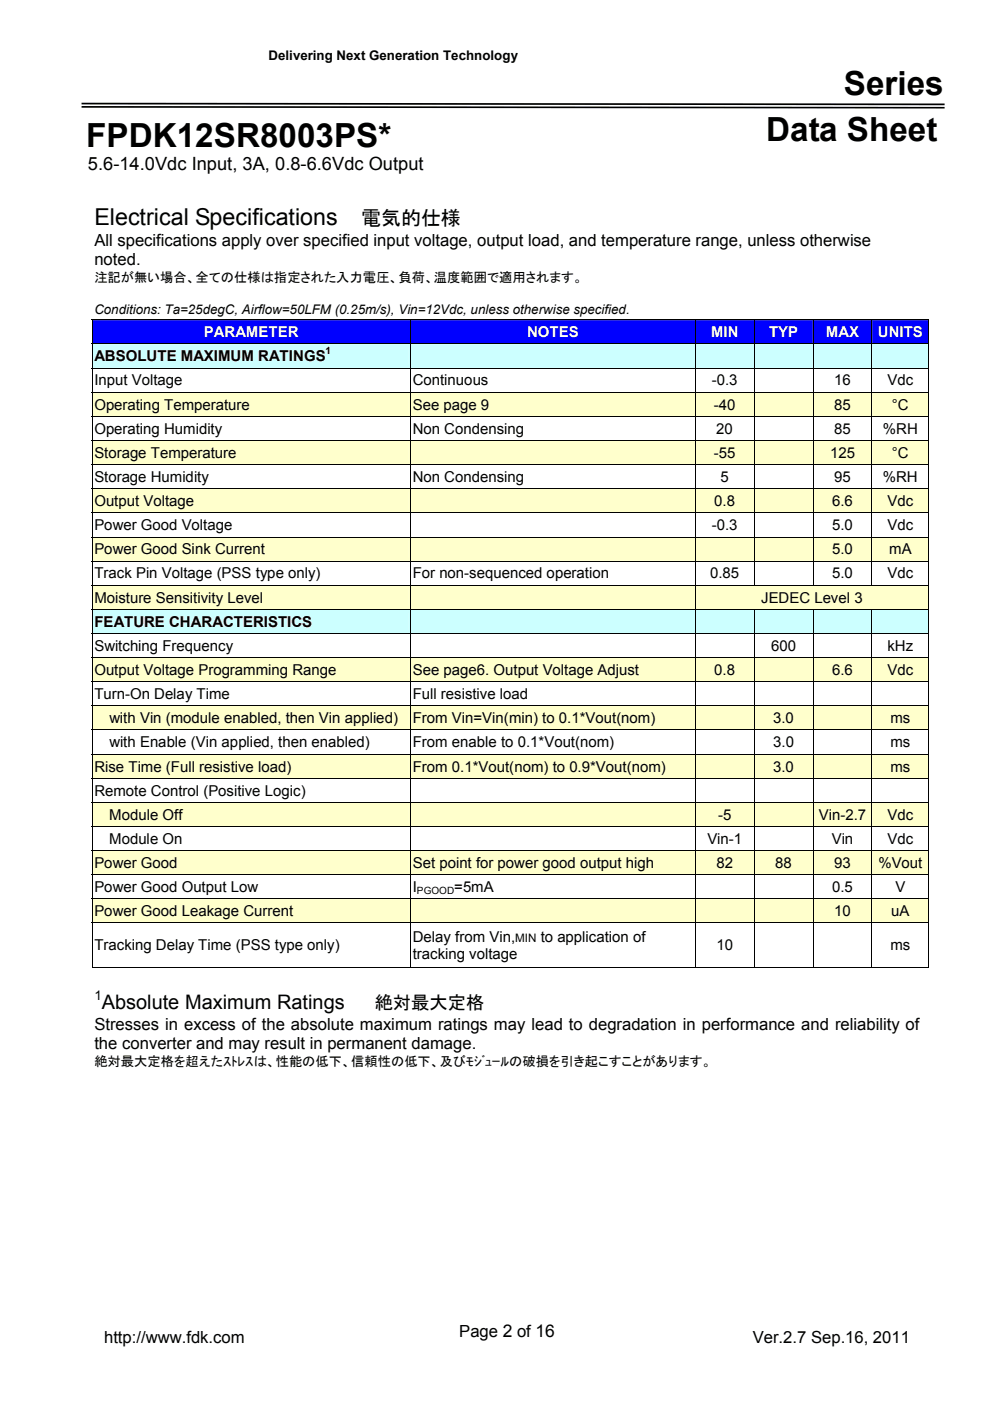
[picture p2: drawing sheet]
<svg xmlns="http://www.w3.org/2000/svg" width="210mm" height="297mm" viewBox="0 0 210 297" stroke-linecap="round" stroke-linejoin="round" font-family="sans-serif">
<defs><g id="words">
<g font-size="7">
<text x="178.9" y="20.1">Series</text>
<text x="162.5" y="29.9">Data Sheet</text>
<text x="18.3" y="31.2">FPDK12SR8003PS*</text>
</g>
<text font-size="4.9" x="20" y="47.6">Electrical Specifications</text>
<g font-size="4.2">
<text x="76.6" y="47.6">電気的仕様</text>
<text x="21.6" y="213.9">Absolute Maximum Ratings</text>
</g>
<g font-size="3.9">
<text x="18.6" y="36.1">5.6-14.0Vdc Input, 3A, 0.8-6.6Vdc Output</text>
<text x="79.4" y="213.9">絶対最大定格</text>
</g>
<g font-size="3.5">
<text x="20" y="52.1">All specifications apply over specified input voltage, output load, and temperature range, unless otherwise</text>
<text x="20" y="56.2">noted.</text>
<text x="20" y="218.3">Stresses in excess of the absolute maximum ratings may lead to degradation in performance and reliability of</text>
<text x="20" y="222.4">the converter and may result in permanent damage.</text>
<text x="22.1" y="284.7">http://www.fdk.com</text>
<text x="97.4" y="283.5">Page 2 of 16</text>
<text x="159.6" y="284.7">Ver.2.7 Sep.16, 2011</text>
</g>
<g font-size="3.2" fill="#fff">
<text x="43.2" y="71.5">PARAMETER</text>
<text x="111.8" y="71.5">NOTES</text>
<text x="150.7" y="71.5">MIN</text>
<text x="163" y="71.5">TYP</text>
<text x="175.1" y="71.5">MAX</text>
<text x="186.1" y="71.5">UNITS</text>
</g>
<g font-size="3.2">
<text x="20" y="76.6">ABSOLUTE MAXIMUM RATINGS</text>
<text x="20" y="81.7">Input Voltage</text>
<text x="87.5" y="81.7">Continuous</text>
<text x="150.9" y="81.7">-0.3</text>
<text x="176.9" y="81.7">16</text>
<text x="188.2" y="81.7">Vdc</text>
<text x="20" y="86.8">Operating Temperature</text>
<text x="87.5" y="86.8">See page 9</text>
<text x="151.4" y="86.8">-40</text>
<text x="176.9" y="86.8">85</text>
<text x="189.1" y="86.8">°C</text>
<text x="20" y="91.9">Operating Humidity</text>
<text x="87.5" y="91.9">Non Condensing</text>
<text x="151.9" y="91.9">20</text>
<text x="176.9" y="91.9">85</text>
<text x="187.2" y="91.9">%RH</text>
<text x="20" y="97.1">Storage Temperature</text>
<text x="151.4" y="97.1">-55</text>
<text x="176" y="97.1">125</text>
<text x="189.1" y="97.1">°C</text>
<text x="20" y="102.2">Storage Humidity</text>
<text x="20" y="107.3">Output Voltage</text>
<text x="87.5" y="102.2">Non Condensing</text>
<text x="151.4" y="107.3">0.8</text>
<text x="152.8" y="102.2">5</text>
<text x="176.4" y="107.3">6.6</text>
<text x="176.8" y="102.2">95</text>
<text x="187.2" y="102.2">%RH</text>
<text x="188.2" y="107.3">Vdc</text>
<text x="20" y="112.4">Power Good Voltage</text>
<text x="150.9" y="112.4">-0.3</text>
<text x="176.4" y="112.4">5.0</text>
<text x="188.2" y="112.4">Vdc</text>
<text x="20" y="117.5">Power Good Sink Current</text>
<text x="176.4" y="117.5">5.0</text>
<text x="188.5" y="117.5">mA</text>
<text x="20" y="122.6">Track Pin Voltage (PSS type only)</text>
<text x="87.5" y="122.6">For non-sequenced operation</text>
<text x="150.6" y="122.6">0.85</text>
<text x="176.4" y="122.6">5.0</text>
<text x="188.2" y="122.6">Vdc</text>
<text x="20" y="127.8">Moisture Sensitivity Level</text>
<text x="161.4" y="127.8">JEDEC Level 3</text>
<text x="20" y="132.9">FEATURE CHARACTERISTICS</text>
<text x="20" y="138">Switching Frequency</text>
<text x="163.5" y="138">600</text>
<text x="188.2" y="138">kHz</text>
<text x="20" y="143.1">Output Voltage Programming Range</text>
<text x="87.5" y="143.1">See page6. Output Voltage Adjust</text>
<text x="151.4" y="143.1">0.8</text>
<text x="176.4" y="143.1">6.6</text>
<text x="188.2" y="143.1">Vdc</text>
<text x="20" y="148.2">Turn-On Delay Time</text>
<text x="87.5" y="148.2">Full resistive load</text>
<text x="23.2" y="153.3">with Vin (module enabled, then Vin applied)</text>
<text x="87.5" y="153.3">From Vin=Vin(min) to 0.1*Vout(nom)</text>
<text x="163.9" y="153.3">3.0</text>
<text x="188.8" y="153.3">ms</text>
<text x="23.2" y="158.5">with Enable (Vin applied, then enabled)</text>
<text x="87.5" y="158.5">From enable to 0.1*Vout(nom)</text>
<text x="164" y="158.5">3.0</text>
<text x="188.8" y="158.5">ms</text>
<text x="20" y="163.6">Rise Time (Full resistive load)</text>
<text x="87.5" y="163.6">From 0.1*Vout(nom) to 0.9*Vout(nom)</text>
<text x="163.9" y="163.6">3.0</text>
<text x="188.8" y="163.6">ms</text>
<text x="20" y="168.7">Remote Control (Positive Logic)</text>
<text x="23.2" y="173.8">Module Off</text>
<text x="152.3" y="173.8">-5</text>
<text x="173.6" y="173.8">Vin-2.7</text>
<text x="188.2" y="173.8">Vdc</text>
<text x="23.2" y="178.9">Module On</text>
<text x="150" y="178.9">Vin-1</text>
<text x="176.3" y="178.9">Vin</text>
<text x="188.2" y="178.9">Vdc</text>
<text x="20" y="184">Power Good</text>
<text x="87.5" y="184">Set point for power good output high</text>
<text x="151.9" y="184">82</text>
<text x="164.4" y="184">88</text>
<text x="176.9" y="184">93</text>
<text x="186.2" y="184">%Vout</text>
<text x="20" y="189.1">Power Good Output Low</text>
<text x="87.5" y="189.1">I</text>
<text x="96.3" y="189.1">=5mA</text>
<text x="176.4" y="189.1">0.5</text>
<text x="189.8" y="189.1">V</text>
<text x="20" y="194.3">Power Good Leakage Current</text>
<text x="176.9" y="194.3">10</text>
<text x="189" y="194.3">uA</text>
<text x="20" y="201.5">Tracking Delay Time (PSS type only)</text>
<text x="87.5" y="203.3">tracking voltage</text>
<text x="87.5" y="199.7">Delay from Vin,</text>
<text x="114.6" y="199.7">to application of</text>
<text x="151.9" y="201.5">10</text>
<text x="188.8" y="201.5">ms</text>
</g>
<g font-size="2.8">
<text x="57" y="12.8">Delivering Next Generation Technology</text>
<text x="20" y="59.8">注記が無い場合、全ての仕様は指定された入力電圧、負荷、温度範囲で適用されます。</text>
<text x="20" y="66.5">Conditions: Ta=25degC, Airflow=50LFM (0.25m/s), Vin=12Vdc, unless otherwise specified.</text>
<text x="20" y="212">1</text>
<text x="20" y="226">絶対最大定格を超えたｽﾄﾚｽは、性能の低下、信頼性の低下、及びﾓｼﾞｭｰﾙの破損を引き起こすことがあります。</text>
</g>
<text font-size="2.5" x="109.2" y="199.7">MIN</text>
<g font-size="2.1">
<text x="69" y="75">1</text>
<text x="88.4" y="189.5">PGOOD</text>
</g>
</g></defs>
<path d="M17.3 21.8l183 .1v.4l-183-.2zM17.3 22.5l183 .2v.3l-183-.2z" fill="#000"/>
<g fill="#fff">
<path d="M152.7 281.2h42.3v6.3h-42.3z"/>
<path d="M20 281.2h42.3v6.3h-42.3z"/>
</g>
<g fill="#00f">
<path d="M19.6 67.9h67.4v5h-67.4z"/>
<path d="M20 68.5h66.5v3.7h-66.5z"/>
<path d="M87.1 67.9h60.3v5h-60.3z"/>
<path d="M87.5 68.5h59.4v3.7h-59.4z"/>
<path d="M147.5 67.9h12.4v5h-12.4z"/>
<path d="M147.9 68.5h11.5v3.7h-11.5z"/>
<path d="M159.9 67.9h12.4v5h-12.4z"/>
<path d="M160.4 68.5h11.5v3.7h-11.5z"/>
<path d="M172.4 67.9h12.4v5h-12.4z"/>
<path d="M172.9 68.5h11.5v3.7h-11.5z"/>
<path d="M184.9 67.9h12v5h-12z"/>
<path d="M185.4 68.5h11v3.7h-11z"/>
</g>
<path d="M19.5 67.8l.1 .1zM196.9 67.8l.1 .1z" fill="#000"/>
<path d="M19.5 67.8h177.5M19.5 67.9v5M87 67.9v5M147.4 67.9v5M159.9 67.9v5M172.4 67.9v5M184.9 67.9v5M196.9 67.9v5" fill="none" stroke="#000" stroke-width=".21"/>
<g fill="#cff">
<path d="M19.6 73h67.4v5h-67.4z"/>
<path d="M20 73.7h66.5v3.6h-66.5z"/>
<path d="M87.1 73h60.3v5h-60.3z"/>
<path d="M87.5 73.7h59.4v3.6h-59.4z"/>
<path d="M147.5 73h12.4v5h-12.4z"/>
<path d="M147.9 73.7h11.5v3.6h-11.5z"/>
<path d="M159.9 73h12.4v5h-12.4z"/>
<path d="M160.4 73.7h11.5v3.6h-11.5z"/>
<path d="M172.4 73h12.4v5h-12.4z"/>
<path d="M172.9 73.7h11.5v3.6h-11.5z"/>
<path d="M184.9 73h12v5h-12z"/>
<path d="M185.4 73.7h11v3.6h-11z"/>
</g>
<g fill="none" stroke="#000" stroke-width=".21">
<path d="M19.5 72.9h177.5M19.5 78h177.5M19.5 73v5M19.5 78.1v5M87 73v5M87 78.1v5M147.4 73v5M147.4 78.1v5M159.9 73v5M159.9 78.1v5M172.4 73v5M172.4 78.1v5"/>
<path d="M184.9 73v5M184.9 78.1v5M196.9 73v5M196.9 78.1v5"/>
</g>
<g fill="#ffc">
<path d="M19.6 83.2h67.4v5h-67.4z"/>
<path d="M20 83.9h66.5v3.6h-66.5z"/>
<path d="M87.1 83.2h60.3v5h-60.3z"/>
<path d="M87.5 83.9h59.4v3.6h-59.4z"/>
<path d="M147.5 83.2h12.4v5h-12.4z"/>
<path d="M147.9 83.9h11.5v3.6h-11.5z"/>
<path d="M159.9 83.2h12.4v5h-12.4z"/>
<path d="M160.4 83.9h11.5v3.6h-11.5z"/>
<path d="M172.4 83.2h12.4v5h-12.4z"/>
<path d="M172.9 83.9h11.5v3.6h-11.5z"/>
<path d="M184.9 83.2h12v5h-12z"/>
<path d="M185.4 83.9h11v3.6h-11z"/>
</g>
<g fill="none" stroke="#000" stroke-width=".21">
<path d="M19.5 83.2h177.5M19.5 88.3h177.5M19.5 83.2v5M19.5 88.3v5M87 83.2v5M87 88.3v5M147.4 83.2v5M147.4 88.3v5M159.9 83.2v5M159.9 88.3v5M172.4 83.2v5M172.4 88.3v5"/>
<path d="M184.9 83.2v5M184.9 88.3v5M196.9 83.2v5M196.9 88.3v5"/>
</g>
<g fill="#ffc">
<path d="M19.6 93.4h67.4v5.1h-67.4z"/>
<path d="M20 94.1h66.5v3.7h-66.5z"/>
<path d="M87.1 93.4h60.3v5.1h-60.3z"/>
<path d="M87.5 94.1h59.4v3.7h-59.4z"/>
<path d="M147.5 93.4h12.4v5.1h-12.4z"/>
<path d="M147.9 94.1h11.5v3.7h-11.5z"/>
<path d="M159.9 93.4h12.4v5.1h-12.4z"/>
<path d="M160.4 94.1h11.5v3.7h-11.5z"/>
<path d="M172.4 93.4h12.4v5.1h-12.4z"/>
<path d="M172.9 94.1h11.5v3.7h-11.5z"/>
<path d="M184.9 93.4h12v5.1h-12z"/>
<path d="M185.4 94.1h11v3.7h-11z"/>
</g>
<g fill="none" stroke="#000" stroke-width=".21">
<path d="M19.5 93.4h177.5M19.5 98.5h177.5M19.5 93.4v5M19.5 98.6v5M87 93.4v5M87 98.6v5M147.4 93.4v5M147.4 98.6v5M159.9 93.4v5M159.9 98.6v5M172.4 93.4v5M172.4 98.6v5"/>
<path d="M184.9 93.4v5M184.9 98.6v5M196.9 93.4v5M196.9 98.6v5"/>
</g>
<g fill="#ffc">
<path d="M19.6 103.7h67.4v5h-67.4z"/>
<path d="M20 104.4h66.5v3.6h-66.5z"/>
<path d="M87.1 103.7h60.3v5h-60.3z"/>
<path d="M87.5 104.4h59.4v3.6h-59.4z"/>
<path d="M147.5 103.7h12.4v5h-12.4z"/>
<path d="M147.9 104.4h11.5v3.6h-11.5z"/>
<path d="M159.9 103.7h12.4v5h-12.4z"/>
<path d="M160.4 104.4h11.5v3.6h-11.5z"/>
<path d="M172.4 103.7h12.4v5h-12.4z"/>
<path d="M172.9 104.4h11.5v3.6h-11.5z"/>
<path d="M184.9 103.7h12v5h-12z"/>
<path d="M185.4 104.4h11v3.6h-11z"/>
</g>
<g fill="none" stroke="#000" stroke-width=".21">
<path d="M19.5 103.6h177.5M19.5 108.7h177.5M19.5 103.7v5M19.5 108.8v5M87 103.7v5M87 108.8v5M147.4 103.7v5M147.4 108.8v5M159.9 103.7v5M159.9 108.8v5M172.4 103.7v5M172.4 108.8v5"/>
<path d="M184.9 103.7v5M184.9 108.8v5M196.9 103.7v5M196.9 108.8v5"/>
</g>
<g fill="#ffc">
<path d="M19.6 113.9h67.4v5h-67.4z"/>
<path d="M20 114.6h66.5v3.6h-66.5z"/>
<path d="M87.1 113.9h60.3v5h-60.3z"/>
<path d="M87.5 114.6h59.4v3.6h-59.4z"/>
<path d="M147.5 113.9h12.4v5h-12.4z"/>
<path d="M147.9 114.6h11.5v3.6h-11.5z"/>
<path d="M159.9 113.9h12.4v5h-12.4z"/>
<path d="M160.4 114.6h11.5v3.6h-11.5z"/>
<path d="M172.4 113.9h12.4v5h-12.4z"/>
<path d="M172.9 114.6h11.5v3.6h-11.5z"/>
<path d="M184.9 113.9h12v5h-12z"/>
<path d="M185.4 114.6h11v3.6h-11z"/>
</g>
<g fill="none" stroke="#000" stroke-width=".21">
<path d="M19.5 113.9h177.5M19.5 119h177.5M19.5 113.9v5M19.5 119v5M87 113.9v5M87 119v5M147.4 113.9v5M147.4 119v5M159.9 113.9v5M159.9 119v5M172.4 113.9v5M172.4 119v5"/>
<path d="M184.9 113.9v5M184.9 119v5M196.9 113.9v5M196.9 119v5"/>
</g>
<g fill="#ffc">
<path d="M19.6 124.1h67.4v5.1h-67.4z"/>
<path d="M20 124.8h66.5v3.7h-66.5z"/>
<path d="M87.1 124.1h60.3v5.1h-60.3z"/>
<path d="M87.5 124.8h59.4v3.7h-59.4z"/>
<path d="M147.5 124.1h49.4v5.1h-49.4z"/>
<path d="M147.9 124.8h48.5v3.7h-48.5z"/>
</g>
<path d="M19.5 124.1h177.5M19.5 124.1v5M87 124.1v5M147.4 124.1v5M196.9 124.1v5" fill="none" stroke="#000" stroke-width=".21"/>
<g fill="#cff">
<path d="M19.6 129.2h67.4v5.1h-67.4z"/>
<path d="M20 129.9h66.5v3.7h-66.5z"/>
<path d="M87.1 129.2h60.3v5.1h-60.3z"/>
<path d="M87.5 129.9h59.4v3.7h-59.4z"/>
<path d="M147.5 129.2h12.4v5.1h-12.4z"/>
<path d="M147.9 129.9h11.5v3.7h-11.5z"/>
<path d="M159.9 129.2h12.4v5.1h-12.4z"/>
<path d="M160.4 129.9h11.5v3.7h-11.5z"/>
<path d="M172.4 129.2h12.4v5.1h-12.4z"/>
<path d="M172.9 129.9h11.5v3.7h-11.5z"/>
<path d="M184.9 129.2h12v5.1h-12z"/>
<path d="M185.4 129.9h11v3.7h-11z"/>
</g>
<g fill="none" stroke="#000" stroke-width=".21">
<path d="M19.5 129.2h177.5M19.5 134.3h177.5M19.5 129.2v5.1M19.5 134.3v5.1M87 129.2v5.1M87 134.3v5.1M147.4 129.2v5.1M147.4 134.3v5.1M159.9 129.2v5.1M159.9 134.3v5.1M172.4 129.2v5.1M172.4 134.3v5.1"/>
<path d="M184.9 129.2v5.1M184.9 134.3v5.1M196.9 129.2v5.1M196.9 134.3v5.1"/>
</g>
<g fill="#ffc">
<path d="M19.6 139.5h67.4v5h-67.4z"/>
<path d="M20 140.2h66.5v3.6h-66.5z"/>
<path d="M87.1 139.5h60.3v5h-60.3z"/>
<path d="M87.5 140.2h59.4v3.6h-59.4z"/>
<path d="M147.5 139.5h12.4v5h-12.4z"/>
<path d="M147.9 140.2h11.5v3.6h-11.5z"/>
<path d="M159.9 139.5h12.4v5h-12.4z"/>
<path d="M160.4 140.2h11.5v3.6h-11.5z"/>
<path d="M172.4 139.5h12.4v5h-12.4z"/>
<path d="M172.9 140.2h11.5v3.6h-11.5z"/>
<path d="M184.9 139.5h12v5h-12z"/>
<path d="M185.4 140.2h11v3.6h-11z"/>
</g>
<g fill="none" stroke="#000" stroke-width=".21">
<path d="M19.5 139.4h177.5M19.5 139.5v5M87 139.5v5M147.4 139.5v5M159.9 139.5v5M172.4 139.5v5M184.9 139.5v5M196.9 139.5v5M19.5 144.5h177.5M19.5 144.6v5M87 144.6v5M147.4 144.6v5"/>
<path d="M159.9 144.6v5M172.4 144.6v5M184.9 144.6v5M196.9 144.6v5"/>
</g>
<g fill="#ffc">
<path d="M19.6 149.7h67.4v5h-67.4z"/>
<path d="M20 150.4h66.5v3.7h-66.5z"/>
<path d="M87.1 149.7h60.3v5h-60.3z"/>
<path d="M87.5 150.4h59.4v3.7h-59.4z"/>
<path d="M147.5 149.7h12.4v5h-12.4z"/>
<path d="M147.9 150.4h11.5v3.7h-11.5z"/>
<path d="M159.9 149.7h12.4v5h-12.4z"/>
<path d="M160.4 150.4h11.5v3.7h-11.5z"/>
<path d="M172.4 149.7h12.4v5h-12.4z"/>
<path d="M172.9 150.4h11.5v3.7h-11.5z"/>
<path d="M184.9 149.7h12v5h-12z"/>
<path d="M185.4 150.4h11v3.7h-11z"/>
</g>
<g fill="none" stroke="#000" stroke-width=".21">
<path d="M19.5 149.6h177.5M19.5 154.8h177.5M19.5 149.7v5M19.5 154.8v5M87 149.7v5M87 154.8v5M147.4 149.7v5M147.4 154.8v5M159.9 149.7v5M159.9 154.8v5M172.4 149.7v5M172.4 154.8v5"/>
<path d="M184.9 149.7v5M184.9 154.8v5M196.9 149.7v5M196.9 154.8v5"/>
</g>
<g fill="#ffc">
<path d="M19.6 159.9h67.4v5.1h-67.4z"/>
<path d="M20 160.6h66.5v3.7h-66.5z"/>
<path d="M87.1 159.9h60.3v5.1h-60.3z"/>
<path d="M87.5 160.6h59.4v3.7h-59.4z"/>
<path d="M147.5 159.9h12.4v5.1h-12.4z"/>
<path d="M147.9 160.6h11.5v3.7h-11.5z"/>
<path d="M159.9 159.9h12.4v5.1h-12.4z"/>
<path d="M160.4 160.6h11.5v3.7h-11.5z"/>
<path d="M172.4 159.9h12.4v5.1h-12.4z"/>
<path d="M172.9 160.6h11.5v3.7h-11.5z"/>
<path d="M184.9 159.9h12v5.1h-12z"/>
<path d="M185.4 160.6h11v3.7h-11z"/>
</g>
<g fill="none" stroke="#000" stroke-width=".21">
<path d="M19.5 159.9h177.5M19.5 159.9v5.1M87 159.9v5.1M147.4 159.9v5.1M159.9 159.9v5.1M172.4 159.9v5.1M184.9 159.9v5.1M196.9 159.9v5.1M19.5 165h177.5M19.5 165v5.1M87 165v5.1M147.4 165v5.1"/>
<path d="M159.9 165v5.1M172.4 165v5.1M184.9 165v5.1M196.9 165v5.1"/>
</g>
<g fill="#ffc">
<path d="M19.6 170.2h67.4v5h-67.4z"/>
<path d="M20 170.9h66.5v3.6h-66.5z"/>
<path d="M87.1 170.2h60.3v5h-60.3z"/>
<path d="M87.5 170.9h59.4v3.6h-59.4z"/>
<path d="M147.5 170.2h12.4v5h-12.4z"/>
<path d="M147.9 170.9h11.5v3.6h-11.5z"/>
<path d="M159.9 170.2h12.4v5h-12.4z"/>
<path d="M160.4 170.9h11.5v3.6h-11.5z"/>
<path d="M172.4 170.2h12.4v5h-12.4z"/>
<path d="M172.9 170.9h11.5v3.6h-11.5z"/>
<path d="M184.9 170.2h12v5h-12z"/>
<path d="M185.4 170.9h11v3.6h-11z"/>
</g>
<g fill="none" stroke="#000" stroke-width=".21">
<path d="M19.5 170.1h177.5M19.5 175.2h177.5M19.5 170.2v5M19.5 175.3v5M87 170.2v5M87 175.3v5M147.4 170.2v5M147.4 175.3v5M159.9 170.2v5M159.9 175.3v5M172.4 170.2v5M172.4 175.3v5"/>
<path d="M184.9 170.2v5M184.9 175.3v5M196.9 170.2v5M196.9 175.3v5"/>
</g>
<g fill="#ffc">
<path d="M19.6 180.4h67.4v5h-67.4z"/>
<path d="M20 181.1h66.5v3.6h-66.5z"/>
<path d="M87.1 180.4h60.3v5h-60.3z"/>
<path d="M87.5 181.1h59.4v3.6h-59.4z"/>
<path d="M147.5 180.4h12.4v5h-12.4z"/>
<path d="M147.9 181.1h11.5v3.6h-11.5z"/>
<path d="M159.9 180.4h12.4v5h-12.4z"/>
<path d="M160.4 181.1h11.5v3.6h-11.5z"/>
<path d="M172.4 180.4h12.4v5h-12.4z"/>
<path d="M172.9 181.1h11.5v3.6h-11.5z"/>
<path d="M184.9 180.4h12v5h-12z"/>
<path d="M185.4 181.1h11v3.6h-11z"/>
</g>
<g fill="none" stroke="#000" stroke-width=".21">
<path d="M19.5 180.3h177.5M19.5 185.5h177.5M19.5 180.4v5M19.5 185.5v5M87 180.4v5M87 185.5v5M147.4 180.4v5M147.4 185.5v5M159.9 180.4v5M159.9 185.5v5M172.4 180.4v5M172.4 185.5v5"/>
<path d="M184.9 180.4v5M184.9 185.5v5M196.9 180.4v5M196.9 185.5v5"/>
</g>
<g fill="#ffc">
<path d="M19.6 190.6h67.4v5h-67.4z"/>
<path d="M20 191.3h66.5v3.7h-66.5z"/>
<path d="M87.1 190.6h60.3v5h-60.3z"/>
<path d="M87.5 191.3h59.4v3.7h-59.4z"/>
<path d="M147.5 190.6h12.4v5h-12.4z"/>
<path d="M147.9 191.3h11.5v3.7h-11.5z"/>
<path d="M159.9 190.6h12.4v5h-12.4z"/>
<path d="M160.4 191.3h11.5v3.7h-11.5z"/>
<path d="M172.4 190.6h12.4v5h-12.4z"/>
<path d="M172.9 191.3h11.5v3.7h-11.5z"/>
<path d="M184.9 190.6h12v5h-12z"/>
<path d="M185.4 191.3h11v3.7h-11z"/>
</g>
<g fill="none" stroke="#000" stroke-width=".21">
<path d="M19.5 190.6h177.5M19.5 195.7h177.5M19.5 190.6v5M19.5 195.7v9.4M87 190.6v5M87 195.7v9.4M147.4 190.6v5M147.4 195.7v9.4h-60.3M159.9 190.6v5M159.9 195.7v9.4h12.4M172.4 190.6v5M172.4 195.7v9.4"/>
<path d="M184.9 190.6v5M184.9 195.7v9.4M196.9 190.6v5M196.9 195.7v9.4M19.5 205.1h67.5M147.5 205.1h12.4M172.4 205.1h12.4M184.9 205.1h12"/>
</g>
<path d="M196.9 205l.1 .1z" fill="#000"/>
<use href="#words"/>
</svg>
